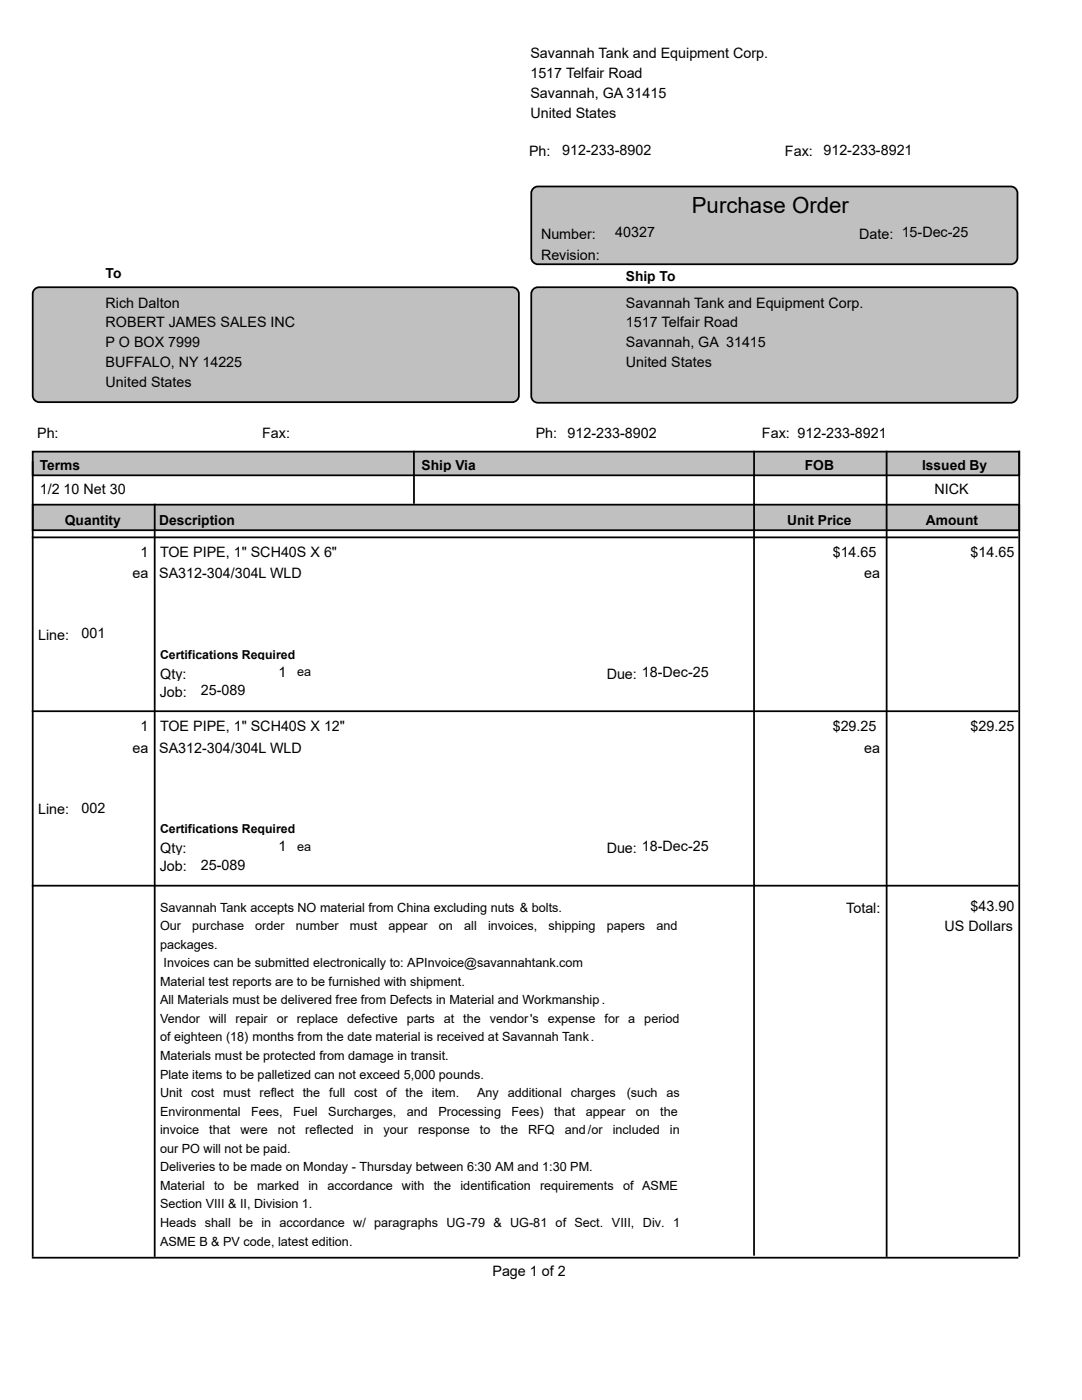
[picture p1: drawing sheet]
<svg xmlns="http://www.w3.org/2000/svg" width="216mm" height="279mm" viewBox="0 0 216 279" stroke-linecap="round" stroke-linejoin="round" font-family="sans-serif">
<defs><g id="words">
<text font-size="4.4" x="138" y="42.6">Purchase Order</text>
<g font-size="2.9">
<text x="105.8" y="11.6">Savannah Tank and Equipment Corp.</text>
<text x="105.8" y="15.6">1517 Telfair Road</text>
<text x="105.8" y="19.6">Savannah, GA 31415</text>
<text x="105.8" y="23.5">United States</text>
<text x="105.6" y="31.2">Ph:</text>
<text x="112.2" y="30.9">912-233-8902</text>
<text x="156.6" y="31.2">Fax:</text>
<text x="164.3" y="30.9">912-233-8921</text>
<text x="107.9" y="47.6">Number:</text>
<text x="122.8" y="47.3">40327</text>
<text x="171.4" y="47.6">Date: 15-Dec-25</text>
<text x="107.9" y="51.9">Revision:</text>
<text x="21.1" y="61.4">Rich Dalton</text>
<text x="21.1" y="65.4">ROBERT JAMES SALES INC</text>
<text x="124.9" y="61.4">Savannah Tank and Equipment Corp.</text>
<text x="124.9" y="65.4">1517 Telfair Road</text>
<text x="21.1" y="69.3">P O BOX 7999</text>
<text x="124.9" y="69.3">Savannah, GA 31415</text>
<text x="21.1" y="73.3">BUFFALO, NY 14225</text>
<text x="21.1" y="77.3">United States</text>
<text x="124.9" y="73.3">United States</text>
<text x="7.4" y="87.3">Ph:</text>
<text x="52.3" y="87.3">Fax:</text>
<text x="106.9" y="87.3">Ph:</text>
<text x="113.2" y="87.3">912-233-8902</text>
<text x="152" y="87.3">Fax: 912-233-8921</text>
<text x="7.9" y="98.6">1/2 10 Net 30</text>
<text x="186.5" y="98.6">NICK</text>
<text x="28" y="111.2">1</text>
<text x="31.9" y="111.2">TOE PIPE, 1&quot; SCH40S X 6&quot;</text>
<text x="166.2" y="111.2">$14.65</text>
<text x="193.7" y="111.2">$14.65</text>
<text x="26.4" y="115.4">ea</text>
<text x="31.7" y="115.4">SA312-304/304L WLD</text>
<text x="172.5" y="115.4">ea</text>
<text x="7.6" y="127.7">Line:</text>
<text x="16.3" y="127.4">001</text>
<text x="32" y="135.4">Qty:</text>
<text x="55.6" y="135.1">1</text>
<text x="121.1" y="135.4">Due: 18-Dec-25</text>
<text x="31.9" y="139.1">Job:</text>
<text x="40.1" y="138.8">25-089</text>
<text x="28" y="146">1</text>
<text x="31.9" y="146">TOE PIPE, 1&quot; SCH40S X 12&quot;</text>
<text x="166.2" y="146">$29.25</text>
<text x="193.7" y="146">$29.25</text>
<text x="26.4" y="150.2">ea</text>
<text x="31.7" y="150.2">SA312-304/304L WLD</text>
<text x="172.5" y="150.2">ea</text>
<text x="7.6" y="162.5">Line:</text>
<text x="16.3" y="162.2">002</text>
<text x="31.9" y="173.9">Job:</text>
<text x="32" y="170.2">Qty:</text>
<text x="40.1" y="173.6">25-089</text>
<text x="55.6" y="169.9">1</text>
<text x="121.1" y="170.2">Due: 18-Dec-25</text>
<text x="168.9" y="182.2">Total:</text>
<text x="188.5" y="185.7">US Dollars</text>
<text x="193.7" y="181.9">$43.90</text>
<text x="98.3" y="254.7">Page 1 of 2</text>
</g>
<g font-size="2.8">
<text x="21.1" y="55.4">To</text>
<text x="124.9" y="56.1">Ship To</text>
<text x="7.9" y="93.8">Terms</text>
<text x="84.1" y="93.8">Ship Via</text>
<text x="160.6" y="93.8">FOB</text>
<text x="184" y="93.8">Issued By</text>
<text x="12.9" y="104.8">Quantity</text>
<text x="31.7" y="104.8">Description</text>
<text x="157.1" y="104.8">Unit Price</text>
<text x="184.8" y="104.8">Amount</text>
</g>
<g font-size="2.5">
<text x="31.9" y="131.4">Certifications Required</text>
<text x="59.3" y="135">ea</text>
<text x="31.9" y="166.3">Certifications Required</text>
<text x="59.3" y="169.8">ea</text>
<text x="31.9" y="181.9">Savannah Tank accepts NO material from China excluding nuts &amp; bolts.</text>
<text x="31.9" y="185.6">Our</text>
<text x="38.3" y="185.6">purchase</text>
<text x="50.9" y="185.6">order</text>
<text x="59" y="185.6">number</text>
<text x="69.8" y="185.6">must</text>
<text x="77.5" y="185.6">appear</text>
<text x="87.6" y="185.6">on</text>
<text x="92.6" y="185.6">all</text>
<text x="97.4" y="185.6">invoices,</text>
<text x="109.4" y="185.6">shipping</text>
<text x="121.1" y="185.6">papers</text>
<text x="131" y="185.6">and</text>
<text x="31.9" y="189.3">packages.</text>
<text x="31.9" y="196.7">Material test reports are to be furnished with shipment.</text>
<text x="32.6" y="193">Invoices can be submitted electronically to: APInvoice@savannahtank.com</text>
<text x="31.9" y="200.4">All Materials must be delivered free from Defects in Material and Workmanship .</text>
<text x="31.9" y="204.1">Vendor will</text>
<text x="31.9" y="207.8">of eighteen (18) months from the date material is received at Savannah Tank.</text>
<text x="47" y="204.1">repair or replace</text>
<text x="69.3" y="204.1">defective</text>
<text x="81.2" y="204.1">parts</text>
<text x="88.5" y="204.1">at</text>
<text x="92.4" y="204.1">the</text>
<text x="97.7" y="204.1">vendor's</text>
<text x="109.3" y="204.1">expense</text>
<text x="120.6" y="204.1">for a</text>
<text x="128.6" y="204.1">period</text>
<text x="31.9" y="211.5">Materials must be protected from damage in transit.</text>
<text x="31.9" y="215.2">Plate items to be palletized can not exceed 5,000 pounds.</text>
<text x="31.9" y="219">Unit cost must reflect the full cost of the item.</text>
<text x="95.2" y="219">Any</text>
<text x="101.3" y="219">additional</text>
<text x="113.9" y="219">charges</text>
<text x="125.1" y="219">(such</text>
<text x="133" y="219">as</text>
<text x="31.9" y="222.7">Environmental</text>
<text x="31.9" y="226.4">invoice</text>
<text x="41.8" y="226.4">that</text>
<text x="48" y="226.4">were</text>
<text x="50.1" y="222.7">Fees,</text>
<text x="55.4" y="226.4">not</text>
<text x="58.5" y="222.7">Fuel</text>
<text x="60.9" y="226.4">reflected</text>
<text x="65.5" y="222.7">Surcharges,</text>
<text x="72.6" y="226.4">in</text>
<text x="76.5" y="226.4">your</text>
<text x="81.2" y="222.7">and</text>
<text x="83.4" y="226.4">response</text>
<text x="87.5" y="222.7">Processing</text>
<text x="95.8" y="226.4">to</text>
<text x="99.9" y="226.4">the</text>
<text x="102.1" y="222.7">Fees)</text>
<text x="105.4" y="226.4">RFQ</text>
<text x="110.6" y="222.7">that</text>
<text x="112.7" y="226.4">and/or</text>
<text x="116.9" y="222.7">appear</text>
<text x="122.3" y="226.4">included</text>
<text x="126.9" y="222.7">on</text>
<text x="131.8" y="222.7">the</text>
<text x="133.7" y="226.4">in</text>
<text x="31.9" y="230.1">our PO will not be paid.</text>
<text x="31.9" y="233.8">Deliveries to be made on Monday - Thursday between 6:30 AM and 1:30 PM.</text>
<text x="31.9" y="237.5">Material</text>
<text x="42.7" y="237.5">to</text>
<text x="46.7" y="237.5">be</text>
<text x="51.3" y="237.5">marked</text>
<text x="61.5" y="237.5">in</text>
<text x="65.3" y="237.5">accordance</text>
<text x="80.2" y="237.5">with</text>
<text x="86.5" y="237.5">the</text>
<text x="91.9" y="237.5">identification</text>
<text x="107.8" y="237.5">requirements</text>
<text x="124.3" y="237.5">of ASME</text>
<text x="31.9" y="241.2">Section VIII &amp; II, Division 1.</text>
<text x="31.9" y="244.9">Heads shall be in accordance w/ paragraphs UG-79 &amp; UG-81 of Sect. VIII, Div. 1</text>
<text x="31.9" y="248.6">ASME B &amp; PV code, latest edition.</text>
</g>
</g></defs>
<g fill="#c0c0c0" stroke="#000" stroke-width=".35">
<path d="M106.3 37.8l.6-.5 .4-.1h94.4a1.33 1.33 0 0 1 1.3 1.3v12.9a1.33 1.33 0 0 1-1.3 1.3h-94.4a1.33 1.33 0 0 1-1.3-1.3v-12.9z"/>
<path d="M6.5 90.1h196.9v4.8h-196.9z"/>
<path d="M6.5 100.7h196.9v5.1h-196.9z"/>
<path d="M6.8 57.9l.6-.5 .4-.1h94.4a1.33 1.33 0 0 1 1.3 1.3v20.3a1.33 1.33 0 0 1-1.3 1.4h-94.4a1.33 1.33 0 0 1-1.3-1.4v-20.3z"/>
<path d="M106.3 57.9l.6-.5 .4-.1h94.4a1.33 1.33 0 0 1 1.3 1.3v20.5a1.33 1.33 0 0 1-1.3 1.3h-94.4a1.33 1.33 0 0 1-1.3-1.3v-20.5z"/>
</g>
<path d="M6.5 92.1v158.7M82.6 90v10.5M150.5 90v160.6M176.9 90v160.8M203.4 90v160.8M6.3 107.2h196.9M30.9 100.5v150.3M6.3 141.9h196.9M6.3 176.8h196.9M6.3 251h196.9" fill="none" stroke="#000" stroke-width=".35"/>
<use href="#words"/>
</svg>
